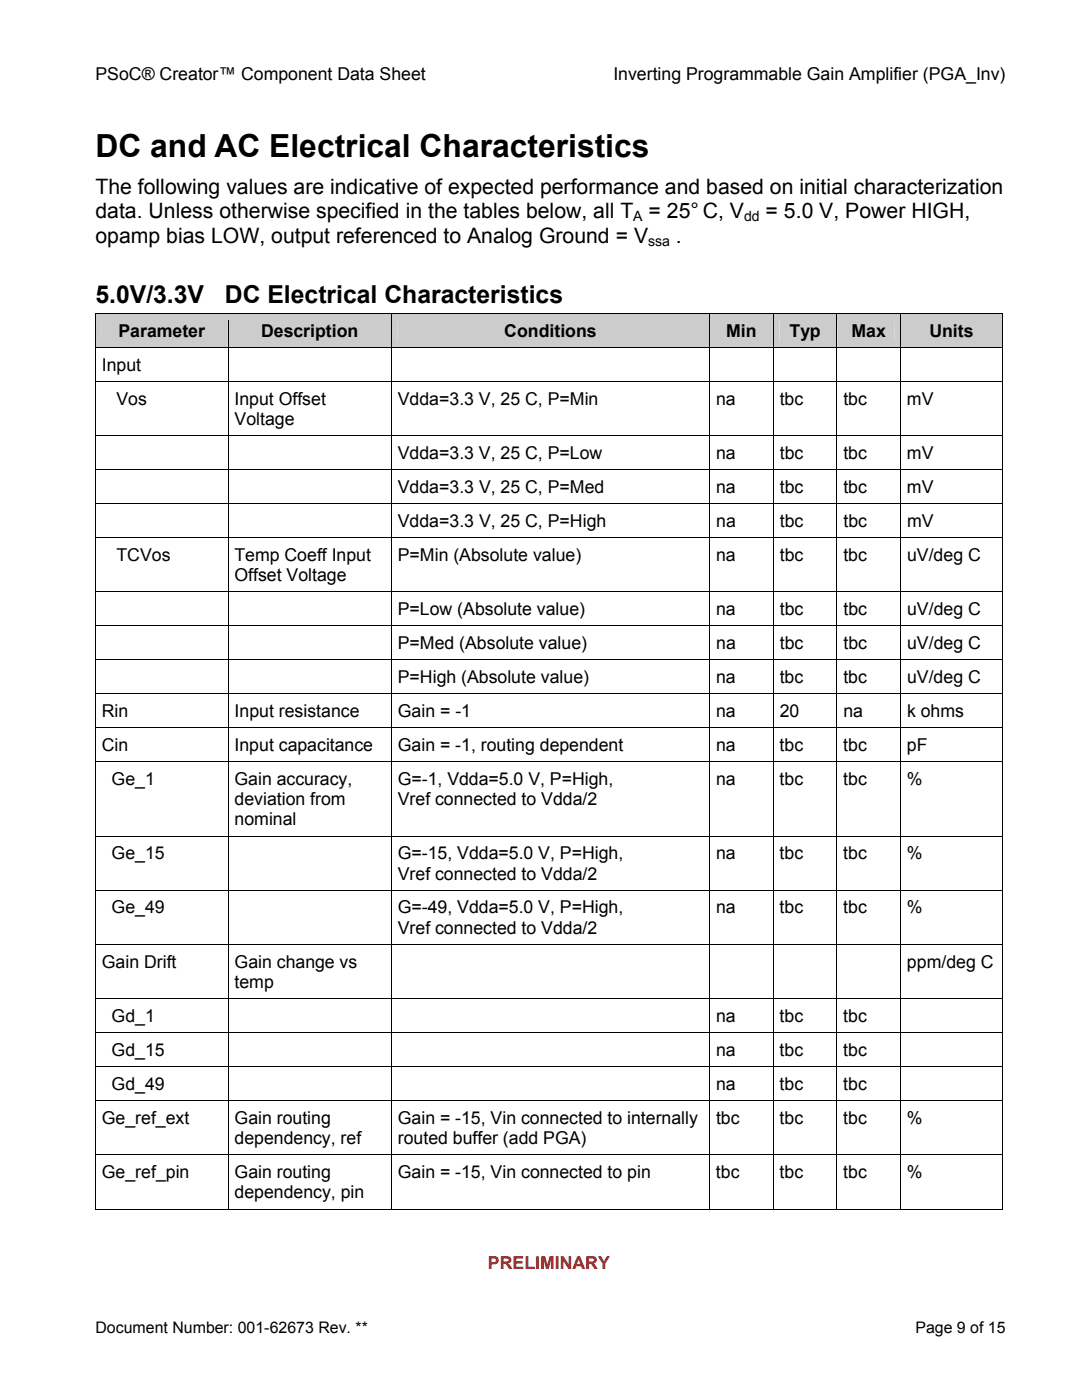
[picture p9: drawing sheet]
<svg xmlns="http://www.w3.org/2000/svg" width="216mm" height="279mm" viewBox="0 0 216 279" stroke-linecap="round" stroke-linejoin="round" font-family="sans-serif">
<defs><g id="words">
<text font-size="6.3" x="19" y="31.3">DC and AC Electrical Characteristics</text>
<g font-size="4.9">
<text x="19" y="60.4">5.0V/3.3V</text>
<text x="44.9" y="60.4">DC Electrical Characteristics</text>
</g>
<g font-size="4.2">
<text x="19" y="38.7">The following values are indicative of expected performance and based on initial characterization</text>
<text x="19" y="43.6">data. Unless otherwise specified in the tables below, all T</text>
<text x="129.4" y="43.6">= 25° C, V</text>
<text x="152.8" y="43.6">= 5.0 V, Power HIGH,</text>
<text x="19" y="48.5">opamp bias LOW, output referenced to Analog Ground = V</text>
<text x="134.9" y="48.5">.</text>
</g>
<g font-size="3.5">
<text x="19" y="16">PSoC® Creator™ Component Data Sheet</text>
<text x="122.4" y="16">Inverting Programmable Gain Amplifier (PGA_Inv)</text>
<text x="23.6" y="67.2">Parameter</text>
<text x="52.1" y="67.2">Description</text>
<text x="100.6" y="67.2">Conditions</text>
<text x="144.9" y="67.2">Min</text>
<text x="157.5" y="67.2">Typ</text>
<text x="169.9" y="67.2">Max</text>
<text x="185.4" y="67.2">Units</text>
<text x="20.3" y="74">Input</text>
<text x="23.2" y="80.8">Vos</text>
<text x="46.8" y="80.8">Input Offset</text>
<text x="79.4" y="80.8">Vdda=3.3 V, 25 C, P=Min</text>
<text x="142.9" y="80.8">na</text>
<text x="155.6" y="80.8">tbc</text>
<text x="168.3" y="80.8">tbc</text>
<text x="181" y="80.8">mV</text>
<text x="46.8" y="84.8">Voltage</text>
<text x="79.4" y="91.6">Vdda=3.3 V, 25 C, P=Low</text>
<text x="142.9" y="91.6">na</text>
<text x="155.6" y="91.6">tbc</text>
<text x="168.3" y="91.6">tbc</text>
<text x="181" y="91.6">mV</text>
<text x="79.4" y="98.4">Vdda=3.3 V, 25 C, P=Med</text>
<text x="142.9" y="98.4">na</text>
<text x="155.6" y="98.4">tbc</text>
<text x="168.3" y="98.4">tbc</text>
<text x="181" y="98.4">mV</text>
<text x="79.4" y="105.1">Vdda=3.3 V, 25 C, P=High</text>
<text x="142.9" y="105.1">na</text>
<text x="155.6" y="105.1">tbc</text>
<text x="168.3" y="105.1">tbc</text>
<text x="181" y="105.1">mV</text>
<text x="23.2" y="111.9">TCVos</text>
<text x="46.8" y="111.9">Temp Coeff Input</text>
<text x="79.4" y="111.9">P=Min (Absolute value)</text>
<text x="142.9" y="111.9">na</text>
<text x="155.6" y="111.9">tbc</text>
<text x="168.3" y="111.9">tbc</text>
<text x="181" y="111.9">uV/deg C</text>
<text x="46.8" y="116">Offset Voltage</text>
<text x="79.4" y="122.7">P=Low (Absolute value)</text>
<text x="142.9" y="122.7">na</text>
<text x="155.6" y="122.7">tbc</text>
<text x="168.3" y="122.7">tbc</text>
<text x="181" y="122.7">uV/deg C</text>
<text x="79.4" y="129.5">P=Med (Absolute value)</text>
<text x="142.9" y="129.5">na</text>
<text x="155.6" y="129.5">tbc</text>
<text x="168.3" y="129.5">tbc</text>
<text x="181" y="129.5">uV/deg C</text>
<text x="79.4" y="136.3">P=High (Absolute value)</text>
<text x="142.9" y="136.3">na</text>
<text x="155.6" y="136.3">tbc</text>
<text x="168.3" y="136.3">tbc</text>
<text x="181" y="136.3">uV/deg C</text>
<text x="20.3" y="143">Rin</text>
<text x="46.8" y="143">Input resistance</text>
<text x="79.4" y="143">Gain = -1</text>
<text x="142.9" y="143">na</text>
<text x="155.6" y="143">20</text>
<text x="168.3" y="143">na</text>
<text x="181" y="143">k ohms</text>
<text x="20.3" y="149.8">Cin</text>
<text x="46.8" y="149.8">Input capacitance</text>
<text x="79.4" y="149.8">Gain = -1, routing dependent</text>
<text x="142.9" y="149.8">na</text>
<text x="155.6" y="149.8">tbc</text>
<text x="168.3" y="149.8">tbc</text>
<text x="181" y="149.8">pF</text>
<text x="22.3" y="156.6">Ge_1</text>
<text x="46.8" y="156.6">Gain accuracy,</text>
<text x="46.8" y="160.7">deviation from</text>
<text x="79.4" y="156.6">G=-1, Vdda=5.0 V, P=High,</text>
<text x="79.4" y="160.7">Vref connected to Vdda/2</text>
<text x="142.9" y="156.6">na</text>
<text x="155.6" y="156.6">tbc</text>
<text x="168.3" y="156.6">tbc</text>
<text x="181" y="156.6">%</text>
<text x="46.8" y="164.7">nominal</text>
<text x="22.3" y="171.5">Ge_15</text>
<text x="79.4" y="171.5">G=-15, Vdda=5.0 V, P=High,</text>
<text x="142.9" y="171.5">na</text>
<text x="155.6" y="171.5">tbc</text>
<text x="168.3" y="171.5">tbc</text>
<text x="181" y="171.5">%</text>
<text x="79.4" y="175.5">Vref connected to Vdda/2</text>
<text x="22.3" y="182.3">Ge_49</text>
<text x="79.4" y="182.3">G=-49, Vdda=5.0 V, P=High,</text>
<text x="142.9" y="182.3">na</text>
<text x="155.6" y="182.3">tbc</text>
<text x="168.3" y="182.3">tbc</text>
<text x="181" y="182.3">%</text>
<text x="79.4" y="186.4">Vref connected to Vdda/2</text>
<text x="20.3" y="193.1">Gain Drift</text>
<text x="46.8" y="197.2">temp</text>
<text x="46.8" y="193.1">Gain change vs</text>
<text x="181" y="193.1">ppm/deg C</text>
<text x="22.3" y="204">Gd_1</text>
<text x="142.9" y="204">na</text>
<text x="155.6" y="204">tbc</text>
<text x="168.3" y="204">tbc</text>
<text x="22.3" y="210.8">Gd_15</text>
<text x="142.9" y="210.8">na</text>
<text x="155.6" y="210.8">tbc</text>
<text x="168.3" y="210.8">tbc</text>
<text x="22.3" y="217.5">Gd_49</text>
<text x="142.9" y="217.5">na</text>
<text x="155.6" y="217.5">tbc</text>
<text x="168.3" y="217.5">tbc</text>
<text x="20.3" y="224.3">Ge_ref_ext</text>
<text x="46.8" y="224.3">Gain routing</text>
<text x="79.4" y="224.3">Gain = -15, Vin connected to internally</text>
<text x="142.9" y="224.3">tbc</text>
<text x="155.6" y="224.3">tbc</text>
<text x="168.3" y="224.3">tbc</text>
<text x="181" y="224.3">%</text>
<text x="46.8" y="228.3">dependency, ref</text>
<text x="79.4" y="228.3">routed buffer (add PGA)</text>
<text x="20.3" y="235.1">Ge_ref_pin</text>
<text x="46.8" y="239.2">dependency, pin</text>
<text x="46.8" y="235.1">Gain routing</text>
<text x="79.4" y="235.1">Gain = -15, Vin connected to pin</text>
<text x="142.9" y="235.1">tbc</text>
<text x="155.6" y="235.1">tbc</text>
<text x="168.3" y="235.1">tbc</text>
<text x="181" y="235.1">%</text>
</g>
<text font-size="3.5" fill="#f00" x="97.4" y="253.3">PRELIMINARY</text>
<g font-size="3.2">
<text x="19" y="266">Document Number: 001-62673 Rev. **</text>
<text x="182.7" y="266">Page 9 of 15</text>
</g>
<g font-size="2.8">
<text x="126.3" y="44.1">A</text>
<text x="148.5" y="44.1">dd</text>
<text x="129.3" y="49">ssa</text>
</g>
</g></defs>
<g fill="#ccc">
<path d="M19.1 62.7h26.3v6.6h-26.3z"/>
<path d="M20.3 63.9h24v4.1h-24z"/>
<path d="M45.6 62.7h32.4v6.6h-32.4z"/>
<path d="M46.8 63.9h30v4.1h-30z"/>
<path d="M78.2 62.7h63.3v6.6h-63.3z"/>
<path d="M79.4 63.9h60.9v4.1h-60.9z"/>
<path d="M141.7 62.7h12.5v6.6h-12.5z"/>
<path d="M142.9 63.9h10.1v4.1h-10.1z"/>
<path d="M154.4 62.7h12.5v6.6h-12.5z"/>
<path d="M155.6 63.9h10.1v4.1h-10.1z"/>
<path d="M167.1 62.7h12.5v6.6h-12.5z"/>
<path d="M168.3 63.9h10.1v4.1h-10.1z"/>
<path d="M179.8 62.7h20.1v6.6h-20.1z"/>
<path d="M181 63.9h17.8v4.1h-17.8z"/>
</g>
<path d="M19 62.5h.1v1.4h-.1z" fill="#000"/>
<path d="M19 62.6h26.4" fill="none" stroke="#000" stroke-width=".2"/>
<path d="M19.1 62.7h26.3v1.2h-26.3z" fill="#ccc"/>
<path d="M45.4 62.5h.2v1.4h-.2z" fill="#000"/>
<path d="M45.6 62.6h32.4" fill="none" stroke="#000" stroke-width=".2"/>
<path d="M45.6 62.7h32.4v1.2h-32.4z" fill="#ccc"/>
<path d="M78 62.5h.2v1.4h-.2z" fill="#000"/>
<path d="M78.2 62.6h63.3" fill="none" stroke="#000" stroke-width=".2"/>
<path d="M78.2 62.7h63.3v1.2h-63.3z" fill="#ccc"/>
<path d="M141.5 62.5h.2v1.4h-.2z" fill="#000"/>
<path d="M141.7 62.6h12.5" fill="none" stroke="#000" stroke-width=".2"/>
<path d="M141.7 62.7h12.5v1.2h-12.5z" fill="#ccc"/>
<path d="M154.2 62.5h.2v1.4h-.2z" fill="#000"/>
<path d="M154.4 62.6h12.5" fill="none" stroke="#000" stroke-width=".2"/>
<path d="M154.4 62.7h12.5v1.2h-12.5z" fill="#ccc"/>
<path d="M166.9 62.5h.2v1.4h-.2z" fill="#000"/>
<path d="M167.1 62.6h12.5" fill="none" stroke="#000" stroke-width=".2"/>
<path d="M167.1 62.7h12.5v1.2h-12.5z" fill="#ccc"/>
<path d="M179.6 62.5h.2v1.4h-.2z" fill="#000"/>
<path d="M179.8 62.6h20.1" fill="none" stroke="#000" stroke-width=".2"/>
<path d="M179.8 62.7h20.1v1.2h-20.1z" fill="#ccc"/>
<g fill="#000">
<path d="M19 69.3h.1v1.4h-.1zM19 76.1h.1v1.4h-.1zM45.4 69.3h.2v1.4h-.2zM45.4 76.1h.2v1.4h-.2zM78 69.3h.2v1.4h-.2zM78 76.1h.2v1.4h-.2zM141.5 69.3h.2v1.4h-.2zM141.5 76.1h.2v1.4h-.2zM154.2 69.3h.2v1.4h-.2zM154.2 76.1h.2v1.4h-.2zM166.9 69.3h.2v1.4h-.2zM166.9 76.1h.2v1.4h-.2z"/>
<path d="M179.6 69.3h.2v1.4h-.2zM179.6 76.1h.2v1.4h-.2zM199.9 62.5h.2v1.4h-.2zM199.9 62.5h.2v.2h-.2zM199.9 69.3h.2v1.4h-.2zM199.9 76.1h.2v1.4h-.2zM19 86.9h.1v1.4h-.1zM19 93.7h.1v1.4h-.1zM45.4 86.9h.2v1.4h-.2zM45.4 93.7h.2v1.4h-.2zM78 86.9h.2v1.4h-.2zM78 93.7h.2v1.4h-.2z"/>
<path d="M141.5 86.9h.2v1.4h-.2zM141.5 93.7h.2v1.4h-.2zM154.2 86.9h.2v1.4h-.2zM154.2 93.7h.2v1.4h-.2zM166.9 86.9h.2v1.4h-.2zM166.9 93.7h.2v1.4h-.2zM179.6 86.9h.2v1.4h-.2zM179.6 93.7h.2v1.4h-.2zM199.9 86.9h.2v1.4h-.2zM199.9 93.7h.2v1.4h-.2zM19 100.4h.1v1.5h-.1zM19 107.2h.1v1.4h-.1z"/>
<path d="M19 118h.1v1.5h-.1zM45.4 100.4h.2v1.5h-.2zM45.4 107.2h.2v1.4h-.2zM45.4 118h.2v1.5h-.2zM78 100.4h.2v1.5h-.2zM78 107.2h.2v1.4h-.2zM78 118h.2v1.5h-.2zM141.5 100.4h.2v1.5h-.2zM141.5 107.2h.2v1.4h-.2zM141.5 118h.2v1.5h-.2zM154.2 100.4h.2v1.5h-.2zM154.2 107.2h.2v1.4h-.2z"/>
<path d="M154.2 118h.2v1.5h-.2zM166.9 100.4h.2v1.5h-.2zM166.9 107.2h.2v1.4h-.2zM166.9 118h.2v1.5h-.2zM179.6 100.4h.2v1.5h-.2zM179.6 107.2h.2v1.4h-.2zM179.6 118h.2v1.5h-.2zM199.9 100.4h.2v1.5h-.2zM199.9 107.2h.2v1.4h-.2zM199.9 118h.2v1.5h-.2zM19 124.8h.1v1.4h-.1zM19 131.6h.1v1.4h-.1z"/>
<path d="M19 138.3h.1v1.5h-.1zM45.4 124.8h.2v1.4h-.2zM45.4 131.6h.2v1.4h-.2zM45.4 138.3h.2v1.5h-.2zM78 124.8h.2v1.4h-.2zM78 131.6h.2v1.4h-.2zM78 138.3h.2v1.5h-.2zM141.5 124.8h.2v1.4h-.2zM141.5 131.6h.2v1.4h-.2zM141.5 138.3h.2v1.5h-.2zM154.2 124.8h.2v1.4h-.2zM154.2 131.6h.2v1.4h-.2z"/>
<path d="M154.2 138.3h.2v1.5h-.2zM166.9 124.8h.2v1.4h-.2zM166.9 131.6h.2v1.4h-.2zM166.9 138.3h.2v1.5h-.2zM179.6 124.8h.2v1.4h-.2zM179.6 131.6h.2v1.4h-.2zM179.6 138.3h.2v1.5h-.2zM199.9 124.8h.2v1.4h-.2zM199.9 131.6h.2v1.4h-.2zM199.9 138.3h.2v1.5h-.2zM19 145.1h.1v1.5h-.1zM19 151.9h.1v1.4h-.1z"/>
<path d="M45.4 145.1h.2v1.5h-.2zM45.4 151.9h.2v1.4h-.2zM78 145.1h.2v1.5h-.2zM78 151.9h.2v1.4h-.2zM141.5 145.1h.2v1.5h-.2zM141.5 151.9h.2v1.4h-.2zM154.2 145.1h.2v1.5h-.2zM154.2 151.9h.2v1.4h-.2zM166.9 145.1h.2v1.5h-.2zM166.9 151.9h.2v1.4h-.2zM179.6 145.1h.2v1.5h-.2zM179.6 151.9h.2v1.4h-.2z"/>
<path d="M199.9 145.1h.2v1.5h-.2zM199.9 151.9h.2v1.4h-.2zM19 166.8h.1v1.4h-.1zM19 177.6h.1v1.4h-.1zM45.4 166.8h.2v1.4h-.2zM45.4 177.6h.2v1.4h-.2zM78 166.8h.2v1.4h-.2zM78 177.6h.2v1.4h-.2zM141.5 166.8h.2v1.4h-.2zM141.5 177.6h.2v1.4h-.2zM154.2 166.8h.2v1.4h-.2zM154.2 177.6h.2v1.4h-.2z"/>
<path d="M166.9 166.8h.2v1.4h-.2zM166.9 177.6h.2v1.4h-.2zM179.6 166.8h.2v1.4h-.2zM179.6 177.6h.2v1.4h-.2zM199.9 166.8h.2v1.4h-.2zM199.9 177.6h.2v1.4h-.2zM19 188.4h.1v1.5h-.1zM45.4 188.4h.2v1.5h-.2zM78 188.4h.2v1.5h-.2zM141.5 188.4h.2v1.5h-.2zM154.2 188.4h.2v1.5h-.2zM166.9 188.4h.2v1.5h-.2z"/>
<path d="M179.6 188.4h.2v1.5h-.2zM199.9 188.4h.2v1.5h-.2zM19 199.3h.1v1.4h-.1zM19 206.1h.1v1.4h-.1zM19 212.8h.1v1.5h-.1zM45.4 199.3h.2v1.4h-.2zM45.4 206.1h.2v1.4h-.2zM45.4 212.8h.2v1.5h-.2zM78 199.3h.2v1.4h-.2zM78 206.1h.2v1.4h-.2zM78 212.8h.2v1.5h-.2zM141.5 199.3h.2v1.4h-.2z"/>
<path d="M141.5 206.1h.2v1.4h-.2zM141.5 212.8h.2v1.5h-.2zM154.2 199.3h.2v1.4h-.2zM154.2 206.1h.2v1.4h-.2zM154.2 212.8h.2v1.5h-.2zM166.9 199.3h.2v1.4h-.2zM166.9 206.1h.2v1.4h-.2zM166.9 212.8h.2v1.5h-.2zM179.6 199.3h.2v1.4h-.2zM179.6 206.1h.2v1.4h-.2zM179.6 212.8h.2v1.5h-.2zM199.9 199.3h.2v1.4h-.2z"/>
<path d="M199.9 206.1h.2v1.4h-.2zM199.9 212.8h.2v1.5h-.2zM19 219.6h.1v1.4h-.1zM19 230.4h.1v1.5h-.1zM45.4 219.6h.2v1.4h-.2zM45.4 230.4h.2v1.5h-.2zM78 219.6h.2v1.4h-.2zM78 230.4h.2v1.5h-.2zM141.5 219.6h.2v1.4h-.2zM141.5 230.4h.2v1.5h-.2zM154.2 219.6h.2v1.4h-.2zM154.2 230.4h.2v1.5h-.2z"/>
<path d="M166.9 219.6h.2v1.4h-.2zM166.9 230.4h.2v1.5h-.2zM179.6 219.6h.2v1.4h-.2zM179.6 230.4h.2v1.5h-.2zM199.9 219.6h.2v1.4h-.2zM199.9 230.4h.2v1.5h-.2zM199.9 241.3h.2v.1h-.2z"/>
</g>
<g fill="none" stroke="#000" stroke-width=".2">
<path d="M19 63.9v5.4M19 70.7v5.4M19 77.5v9.4M19.1 69.4h26.3M19.1 76.1h26.3M45.5 63.9v5.4M45.5 70.7v5.4M45.5 77.5v9.4M45.6 69.4h32.4M45.6 76.1h32.4M78.1 63.9v5.4M78.1 70.7v5.4"/>
<path d="M78.1 77.5v9.4M78.2 69.4h63.3M78.2 76.1h63.3M141.6 63.9v5.4M141.6 70.7v5.4M141.6 77.5v9.4M141.7 69.4h12.5M141.7 76.1h12.5M154.3 63.9v5.4M154.3 70.7v5.4M154.3 77.5v9.4M154.4 69.4h12.5"/>
<path d="M154.4 76.1h12.5M167 63.9v5.4M167 70.7v5.4M167 77.5v9.4M167.1 69.4h12.5M167.1 76.1h12.5M179.7 63.9v5.4M179.7 70.7v5.4M179.7 77.5v9.4M179.8 69.4h20.1M179.8 76.1h20.1M200 63.9v5.4"/>
<path d="M200 70.7v5.4M200 77.5v9.4M19 88.3v5.4M19 95.1v5.3M19.1 87h26.3M19.1 93.7h26.3M45.5 88.3v5.4M45.5 95.1v5.3M45.6 87h32.4M45.6 93.7h32.4M78.1 88.3v5.4M78.1 95.1v5.3"/>
<path d="M78.2 87h63.3M78.2 93.7h63.3M141.6 88.3v5.4M141.6 95.1v5.3M141.7 87h12.5M141.7 93.7h12.5M154.3 88.3v5.4M154.3 95.1v5.3M154.4 87h12.5M154.4 93.7h12.5M167 88.3v5.4M167 95.1v5.3"/>
<path d="M167.1 87h12.5M167.1 93.7h12.5M179.7 88.3v5.4M179.7 95.1v5.3M179.8 87h20.1M179.8 93.7h20.1M200 88.3v5.4M200 95.1v5.3M19 101.9v5.3M19 108.6v9.4M19 119.5v5.3M19.1 100.5h26.3"/>
<path d="M19.1 107.3h26.3M19.1 118.1h26.3M45.5 101.9v5.3M45.5 108.6v9.4M45.5 119.5v5.3M45.6 100.5h32.4M45.6 107.3h32.4M45.6 118.1h32.4M78.1 101.9v5.3M78.1 108.6v9.4M78.1 119.5v5.3M78.2 100.5h63.3"/>
<path d="M78.2 107.3h63.3M78.2 118.1h63.3M141.6 101.9v5.3M141.6 108.6v9.4M141.6 119.5v5.3M141.7 100.5h12.5M141.7 107.3h12.5M141.7 118.1h12.5M154.3 101.9v5.3M154.3 108.6v9.4M154.3 119.5v5.3M154.4 100.5h12.5"/>
<path d="M154.4 107.3h12.5M154.4 118.1h12.5M167 101.9v5.3M167 108.6v9.4M167 119.5v5.3M167.1 100.5h12.5M167.1 107.3h12.5M167.1 118.1h12.5M179.7 101.9v5.3M179.7 108.6v9.4M179.7 119.5v5.3M179.8 100.5h20.1"/>
<path d="M179.8 107.3h20.1M179.8 118.1h20.1M200 101.9v5.3M200 108.6v9.4M200 119.5v5.3M19 126.2v5.4M19 133v5.3M19 139.8v5.3M19.1 124.9h26.3M19.1 131.7h26.3M19.1 138.4h26.3M45.5 126.2v5.4"/>
<path d="M45.5 133v5.3M45.5 139.8v5.3M45.6 124.9h32.4M45.6 131.7h32.4M45.6 138.4h32.4M78.1 126.2v5.4M78.1 133v5.3M78.1 139.8v5.3M78.2 124.9h63.3M78.2 131.7h63.3M78.2 138.4h63.3M141.6 126.2v5.4"/>
<path d="M141.6 133v5.3M141.6 139.8v5.3M141.7 124.9h12.5M141.7 131.7h12.5M141.7 138.4h12.5M154.3 126.2v5.4M154.3 133v5.3M154.3 139.8v5.3M154.4 124.9h12.5M154.4 131.7h12.5M154.4 138.4h12.5M167 126.2v5.4"/>
<path d="M167 133v5.3M167 139.8v5.3M167.1 124.9h12.5M167.1 131.7h12.5M167.1 138.4h12.5M179.7 126.2v5.4M179.7 133v5.3M179.7 139.8v5.3M179.8 124.9h20.1M179.8 131.7h20.1M179.8 138.4h20.1M200 126.2v5.4"/>
<path d="M200 133v5.3M200 139.8v5.3M19 146.6v5.3M19 153.3v13.5M19.1 145.2h26.3M19.1 152h26.3M45.5 146.6v5.3M45.5 153.3v13.5M45.6 145.2h32.4M45.6 152h32.4M78.1 146.6v5.3M78.1 153.3v13.5"/>
<path d="M78.2 145.2h63.3M78.2 152h63.3M141.6 146.6v5.3M141.6 153.3v13.5M141.7 145.2h12.5M141.7 152h12.5M154.3 146.6v5.3M154.3 153.3v13.5M154.4 145.2h12.5M154.4 152h12.5M167 146.6v5.3M167 153.3v13.5"/>
<path d="M167.1 145.2h12.5M167.1 152h12.5M179.7 146.6v5.3M179.7 153.3v13.5M179.8 145.2h20.1M179.8 152h20.1M200 146.6v5.3M200 153.3v13.5M19 168.2v9.4M19 179v9.4M19.1 166.9h26.3M19.1 177.7h26.3"/>
<path d="M45.5 168.2v9.4M45.5 179v9.4M45.6 166.9h32.4M45.6 177.7h32.4M78.1 168.2v9.4M78.1 179v9.4M78.2 166.9h63.3M78.2 177.7h63.3M141.6 168.2v9.4M141.6 179v9.4M141.7 166.9h12.5M141.7 177.7h12.5"/>
<path d="M154.3 168.2v9.4M154.3 179v9.4M154.4 166.9h12.5M154.4 177.7h12.5M167 168.2v9.4M167 179v9.4M167.1 166.9h12.5M167.1 177.7h12.5M179.7 168.2v9.4M179.7 179v9.4M179.8 166.9h20.1M179.8 177.7h20.1"/>
<path d="M200 168.2v9.4M200 179v9.4M19 189.9v9.4M19.1 188.5h26.3M19.1 199.4h26.3M45.5 189.9v9.4M45.6 188.5h32.4M45.6 199.4h32.4M78.1 189.9v9.4M78.2 188.5h63.3M78.2 199.4h63.3M141.6 189.9v9.4"/>
<path d="M141.7 188.5h12.5M141.7 199.4h12.5M154.3 189.9v9.4M154.4 188.5h12.5M154.4 199.4h12.5M167 189.9v9.4M167.1 188.5h12.5M167.1 199.4h12.5M179.7 189.9v9.4M179.8 188.5h20.1M179.8 199.4h20.1M200 189.9v9.4"/>
<path d="M19 200.7v5.4M19 207.5v5.3M19 214.3v5.3M19.1 206.1h26.3M19.1 212.9h26.3M19.1 219.7h26.3M45.5 200.7v5.4M45.5 207.5v5.3M45.5 214.3v5.3M45.6 206.1h32.4M45.6 212.9h32.4M45.6 219.7h32.4"/>
<path d="M78.1 200.7v5.4M78.1 207.5v5.3M78.1 214.3v5.3M78.2 206.1h63.3M78.2 212.9h63.3M78.2 219.7h63.3M141.6 200.7v5.4M141.6 207.5v5.3M141.6 214.3v5.3M141.7 206.1h12.5M141.7 212.9h12.5M141.7 219.7h12.5"/>
<path d="M154.3 200.7v5.4M154.3 207.5v5.3M154.3 214.3v5.3M154.4 206.1h12.5M154.4 212.9h12.5M154.4 219.7h12.5M167 200.7v5.4M167 207.5v5.3M167 214.3v5.3M167.1 206.1h12.5M167.1 212.9h12.5M167.1 219.7h12.5"/>
<path d="M179.7 200.7v5.4M179.7 207.5v5.3M179.7 214.3v5.3M179.8 206.1h20.1M179.8 212.9h20.1M179.8 219.7h20.1M200 200.7v5.4M200 207.5v5.3M200 214.3v5.3M19 221v9.4M19 231.9v9.5M19.1 230.5h26.3"/>
<path d="M45.5 221v9.4M45.5 231.9v9.5M45.6 230.5h32.4M78.1 221v9.4M78.1 231.9v9.5M78.2 230.5h63.3M141.6 221v9.4M141.6 231.9v9.5M141.7 230.5h12.5M154.3 221v9.4M154.3 231.9v9.5M154.4 230.5h12.5"/>
<path d="M167 221v9.4M167 231.9v9.5M167.1 230.5h12.5M179.7 221v9.4M179.7 231.9v9.5M179.8 230.5h20.1M200 221v9.4M200 231.9v9.5M19 241.3h26.4M45.6 241.3h32.4M78.2 241.3h63.3M141.7 241.3h12.5"/>
<path d="M154.4 241.3h12.5M167.1 241.3h12.5M179.8 241.3h20.1"/>
</g>
<use href="#words"/>
</svg>
